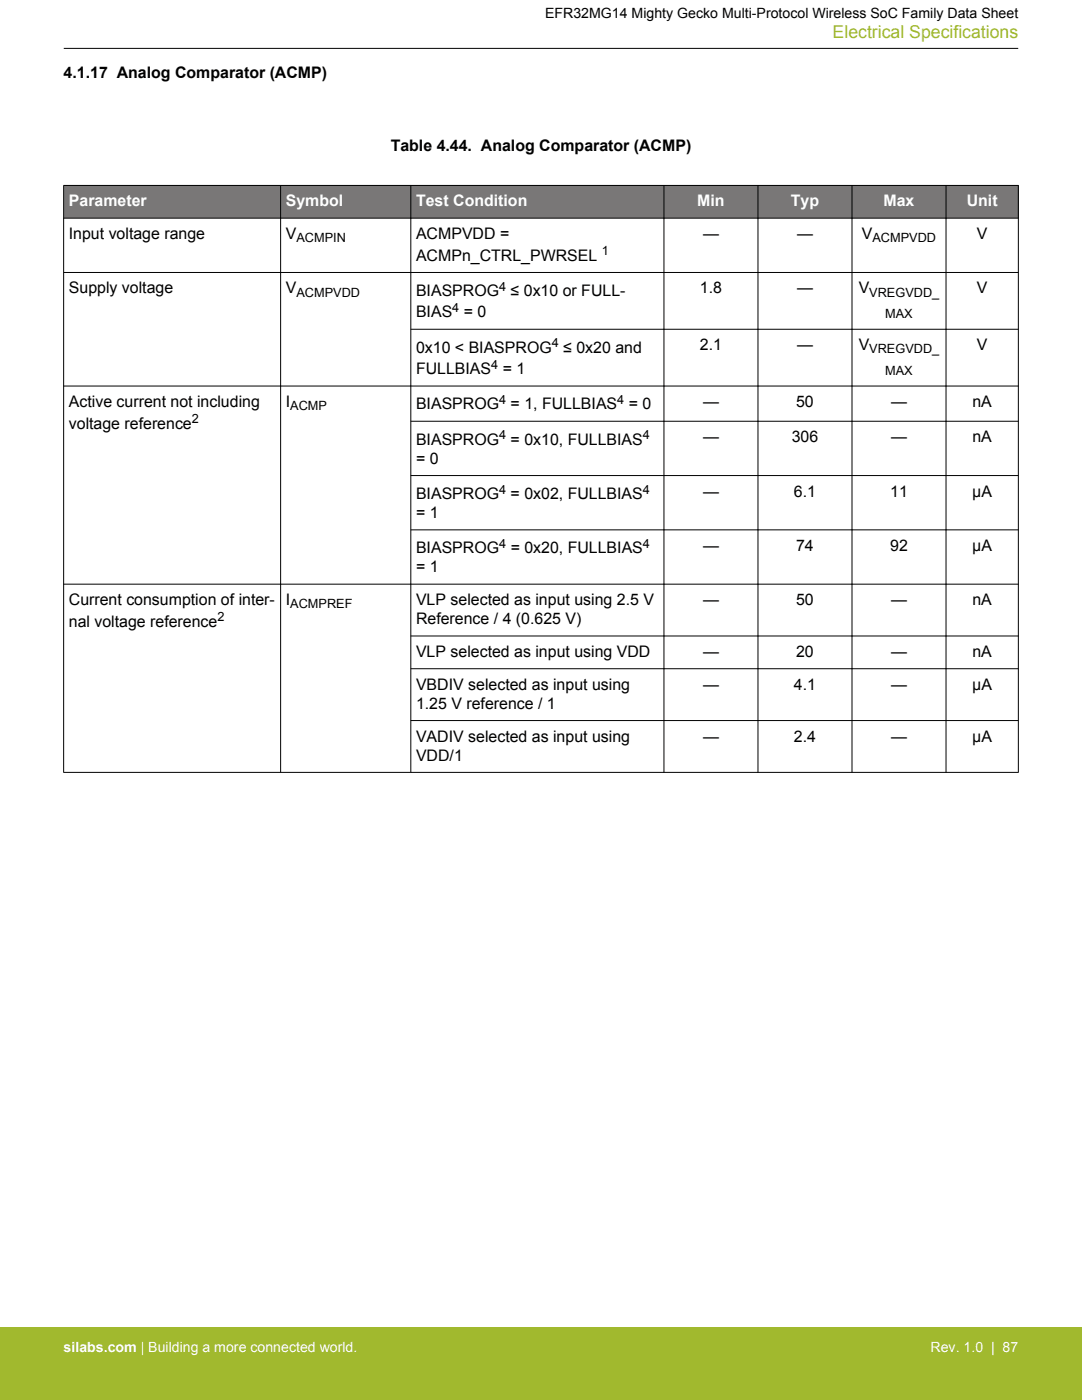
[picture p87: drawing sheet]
<svg xmlns="http://www.w3.org/2000/svg" width="216mm" height="279mm" viewBox="0 0 216 279" stroke-linecap="round" stroke-linejoin="round" font-family="sans-serif">
<defs><g id="words">
<text font-size="3.5" fill="#a1b92e" x="166.1" y="7.5">Electrical Specifications</text>
<g font-size="3.2">
<text x="12.7" y="15.5">4.1.17 Analog Comparator (ACMP)</text>
<text x="78" y="30.2">Table 4.44. Analog Comparator (ACMP)</text>
<text x="13.7" y="47.7">Input voltage range</text>
<text x="57" y="47.7">V</text>
<text x="83" y="47.7">ACMPVDD =</text>
<text x="140.3" y="47.7">—</text>
<text x="159" y="47.7">—</text>
<text x="172" y="47.7">V</text>
<text x="194.9" y="47.7">V</text>
<text x="83" y="52">ACMPn_CTRL_PWRSEL</text>
<text x="13.7" y="58.6">Supply voltage</text>
<text x="57" y="58.6">V</text>
<text x="83" y="59.1">BIASPROG</text>
<text x="101.9" y="59.1">≤ 0x10 or FULL-</text>
<text x="139.7" y="58.6">1.8</text>
<text x="159" y="58.6">—</text>
<text x="171.3" y="58.6">V</text>
<text x="194.9" y="58.6">V</text>
<text x="83" y="63.4">BIAS</text>
<text x="92.5" y="63.4">= 0</text>
<text x="83" y="70.4">0x10 &lt; BIASPROG</text>
<text x="112.4" y="70.4">≤ 0x20 and</text>
<text x="139.7" y="69.9">2.1</text>
<text x="159" y="69.9">—</text>
<text x="171.3" y="69.9">V</text>
<text x="194.9" y="69.9">V</text>
<text x="83" y="74.7">FULLBIAS</text>
<text x="100.3" y="74.7">= 1</text>
<text x="13.7" y="81.2">Active current not including</text>
<text x="57" y="81.2">I</text>
<text x="83" y="81.7">BIASPROG</text>
<text x="101.9" y="81.7">= 1, FULLBIAS</text>
<text x="125.5" y="81.7">= 0</text>
<text x="140.3" y="81.2">—</text>
<text x="158.9" y="81.2">50</text>
<text x="177.8" y="81.2">—</text>
<text x="194" y="81.2">nA</text>
<text x="13.7" y="85.5">voltage reference</text>
<text x="83" y="88.7">BIASPROG</text>
<text x="101.9" y="88.7">= 0x10, FULLBIAS</text>
<text x="140.3" y="88.3">—</text>
<text x="158" y="88.3">306</text>
<text x="177.8" y="88.3">—</text>
<text x="194" y="88.3">nA</text>
<text x="83" y="92.6">= 0</text>
<text x="83" y="99.6">BIASPROG</text>
<text x="101.9" y="99.6">= 0x02, FULLBIAS</text>
<text x="140.3" y="99.1">—</text>
<text x="158.4" y="99.1">6.1</text>
<text x="177.6" y="99.1">11</text>
<text x="194" y="99.1">µA</text>
<text x="83" y="103.4">= 1</text>
<text x="83" y="110.4">BIASPROG</text>
<text x="101.9" y="110.4">= 0x20, FULLBIAS</text>
<text x="140.3" y="109.9">—</text>
<text x="158.9" y="109.9">74</text>
<text x="177.6" y="109.9">92</text>
<text x="194" y="109.9">µA</text>
<text x="83" y="114.2">= 1</text>
<text x="13.7" y="120.8">Current consumption of inter-</text>
<text x="13.7" y="125.1">nal voltage reference</text>
<text x="57" y="120.8">I</text>
<text x="83" y="120.8">VLP selected as input using 2.5 V</text>
<text x="83" y="124.6">Reference / 4 (0.625 V)</text>
<text x="140.3" y="120.8">—</text>
<text x="158.9" y="120.8">50</text>
<text x="177.8" y="120.8">—</text>
<text x="194" y="120.8">nA</text>
<text x="83" y="131.1">VLP selected as input using VDD</text>
<text x="140.3" y="131.1">—</text>
<text x="158.9" y="131.1">20</text>
<text x="177.8" y="131.1">—</text>
<text x="194" y="131.1">nA</text>
<text x="83" y="137.6">VBDIV selected as input using</text>
<text x="140.3" y="137.6">—</text>
<text x="158.4" y="137.6">4.1</text>
<text x="177.8" y="137.6">—</text>
<text x="194" y="137.6">µA</text>
<text x="83" y="141.5">1.25 V reference / 1</text>
<text x="83" y="148">VADIV selected as input using</text>
<text x="140.3" y="148">—</text>
<text x="158.4" y="148">2.4</text>
<text x="177.8" y="148">—</text>
<text x="194" y="148">µA</text>
<text x="83" y="151.8">VDD/1</text>
</g>
<g font-size="3.2" fill="#fff">
<text x="13.7" y="41.2">Parameter</text>
<text x="57" y="41.2">Symbol</text>
<text x="83" y="41.2">Test Condition</text>
<text x="139.1" y="41.2">Min</text>
<text x="157.8" y="41.2">Typ</text>
<text x="176.3" y="41.2">Max</text>
<text x="192.9" y="41.2">Unit</text>
</g>
<text font-size="2.8" x="108.8" y="3.5">EFR32MG14 Mighty Gecko Multi-Protocol Wireless SoC Family Data Sheet</text>
<g font-size="2.8" fill="#fff">
<text x="12.7" y="269.9">silabs.com | Building a more connected world.</text>
<text x="185.7" y="269.9">Rev. 1.0 | 87</text>
</g>
<g font-size="2.5">
<text x="59.2" y="48.4">ACMPIN</text>
<text x="120.1" y="51">1</text>
<text x="174.1" y="48.4">ACMPVDD</text>
<text x="59.2" y="59.2">ACMPVDD</text>
<text x="99.6" y="58">4</text>
<text x="173.5" y="59.2">VREGVDD_</text>
<text x="90.3" y="62.3">4</text>
<text x="176.6" y="63.4">MAX</text>
<text x="110.1" y="69.3">4</text>
<text x="173.5" y="70.5">VREGVDD_</text>
<text x="98" y="73.6">4</text>
<text x="176.6" y="74.8">MAX</text>
<text x="57.9" y="81.9">ACMP</text>
<text x="99.6" y="80.7">4</text>
<text x="123.2" y="80.7">4</text>
<text x="38.3" y="84.5">2</text>
<text x="99.6" y="87.7">4</text>
<text x="128.3" y="87.7">4</text>
<text x="99.6" y="98.5">4</text>
<text x="128.3" y="98.5">4</text>
<text x="99.6" y="109.4">4</text>
<text x="128.3" y="109.4">4</text>
<text x="43.4" y="124">2</text>
<text x="57.9" y="121.4">ACMPREF</text>
</g>
</g></defs>
<g fill="#797777">
<path d="M12.7 37h190.5v6.5h-190.5z" fill-rule="evenodd"/>
<path d="M12.7 37h190.5v6.5h-190.5z" fill-rule="evenodd"/>
</g>
<g fill="none" stroke="#000" stroke-width=".2">
<path d="M12.7 9.7h190.5M12.7 37h190.5M12.7 37v117.2M56 37v117.2M82 37v117.2M132.5 37v117.2M151.2 37v117.2M170 37v117.2M188.8 37v117.2M203.2 37v117.2M12.7 43.5h190.5M12.7 54.4h190.5"/>
<path d="M81.9 65.7h121.3M203.2 77h-190.5M81.9 84.1h121.3M81.9 94.9h121.3M12.7 116.6h190.5M81.9 105.7h121.3M81.9 126.9h121.3M81.9 133.5h121.3M12.7 154.1h190.5M81.9 143.8h121.3"/>
</g>
<path d="M0 264.9h215.9v14.5h-215.9z" fill="#a1b92e"/>
<use href="#words"/>
</svg>
